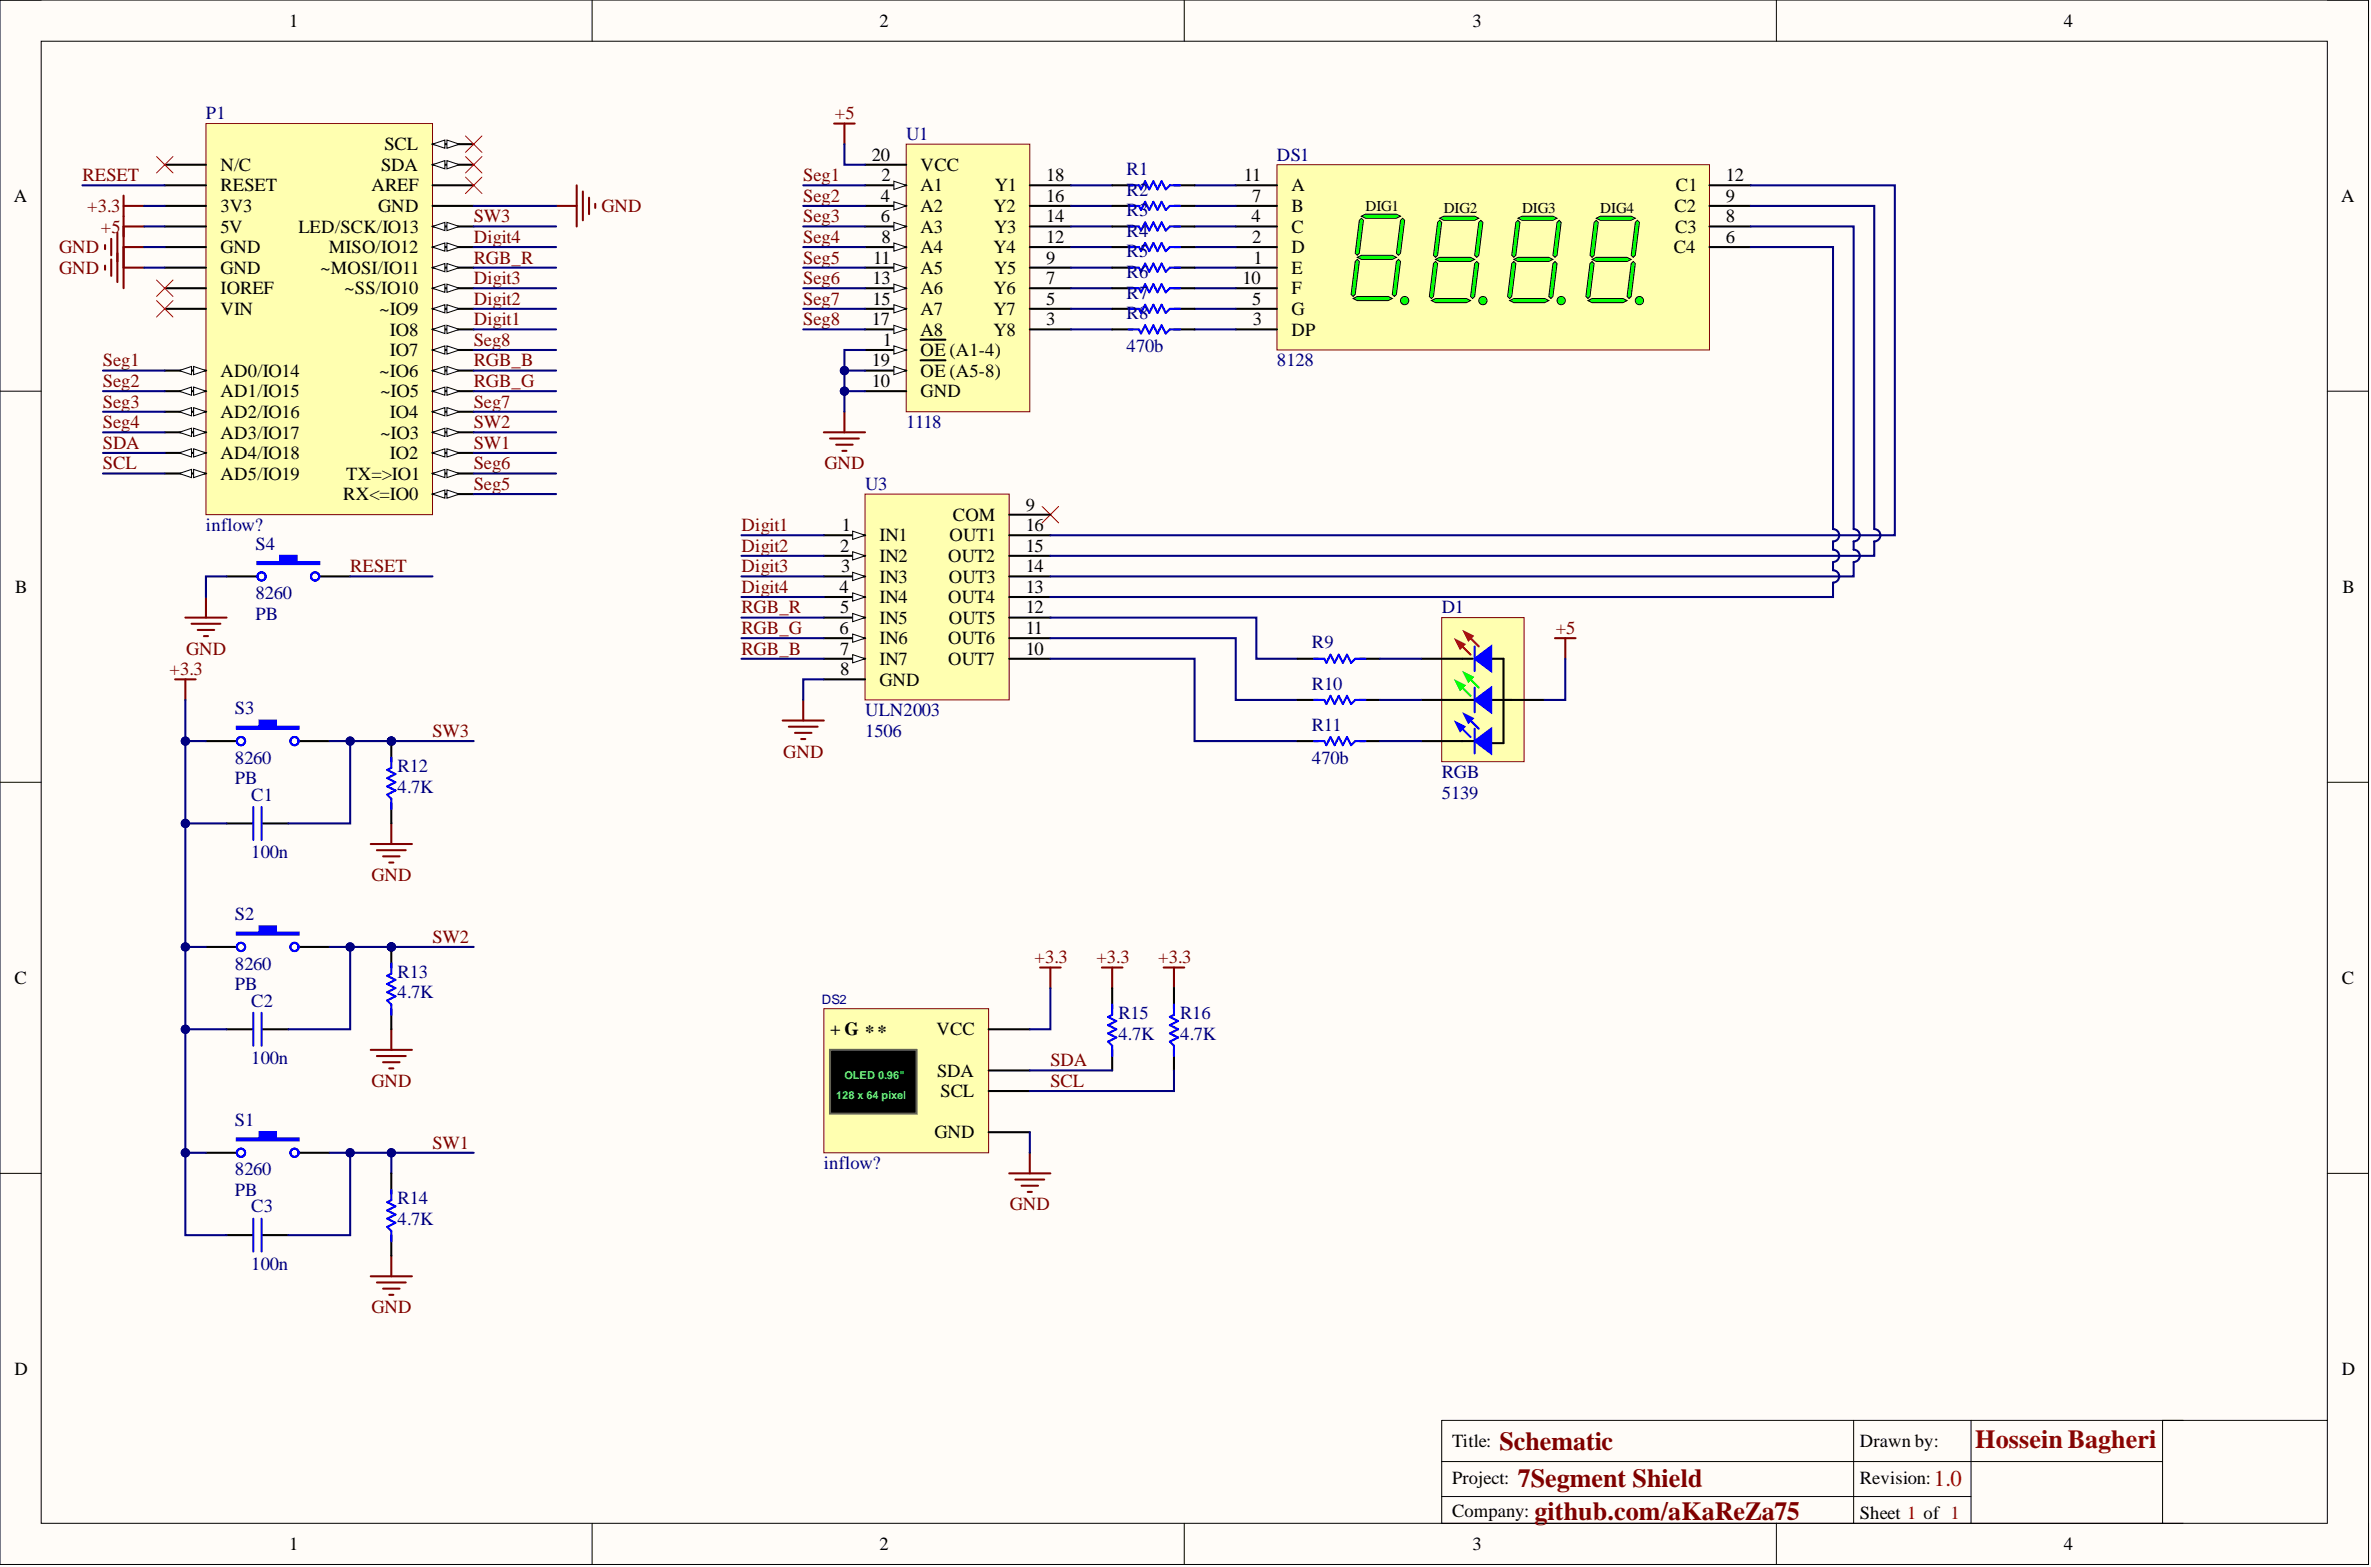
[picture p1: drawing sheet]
<svg xmlns="http://www.w3.org/2000/svg" width="292mm" height="193mm" viewBox="0 0 292 193" stroke-linecap="round" stroke-linejoin="round" font-family="sans-serif">
<defs><g id="words">
<g font-size="3.2" fill="#800000">
<text x="184.7" y="178.5">Schematic</text>
<text x="187" y="183.1">7Segment Shield</text>
<text x="189" y="187.2">github.com/aKaReZa75</text>
</g>
<text font-size="3.2" fill="#980000" x="243.3" y="178.3">Hossein Bagheri</text>
<text font-size="2.8" fill="#980000" x="238.3" y="182.9">1.0</text>
<g font-size="2.3">
<text x="35.6" y="3.3">1</text>
<text x="108.3" y="3.3">2</text>
<text x="181.4" y="3.3">3</text>
<text x="254.2" y="3.3">4</text>
<text x="27.1" y="23.6">RESET</text>
<text x="27.1" y="21">N/C</text>
<text x="45.8" y="23.6">AREF</text>
<text x="46.9" y="21">SDA</text>
<text x="47.4" y="18.5">SCL</text>
<text x="107.4" y="19.8">20</text>
<text x="108.6" y="22.3">2</text>
<text x="113.4" y="23.6">A1</text>
<text x="113.4" y="21">VCC</text>
<text x="122.6" y="23.6">Y1</text>
<text x="128.9" y="22.3">18</text>
<text x="153.3" y="22.3">11</text>
<text x="159.1" y="23.6">A</text>
<text x="206.5" y="23.6">C1</text>
<text x="212.6" y="22.3">12</text>
<text x="1.7" y="24.8">A</text>
<text x="27.1" y="28.7">5V</text>
<text x="27.1" y="26.1">3V3</text>
<text x="36.8" y="28.7">LED/SCK/IO13</text>
<text x="46.6" y="26.1">GND</text>
<text x="108.5" y="24.8">4</text>
<text x="108.5" y="27.4">6</text>
<text x="108.6" y="29.9">8</text>
<text x="113.4" y="26.1">A2</text>
<text x="113.4" y="28.7">A3</text>
<text x="122.4" y="26.1">Y2</text>
<text x="122.5" y="28.7">Y3</text>
<text x="128.9" y="29.9">12</text>
<text x="128.9" y="27.4">14</text>
<text x="128.9" y="24.8">16</text>
<text x="154.2" y="27.4">4</text>
<text x="154.3" y="24.8">7</text>
<text x="154.3" y="29.9">2</text>
<text x="159.1" y="26.1">B</text>
<text x="159.1" y="28.7">C</text>
<text x="206.3" y="26.1">C2</text>
<text x="206.4" y="28.7">C3</text>
<text x="212.6" y="29.9">6</text>
<text x="212.6" y="27.4">8</text>
<text x="212.6" y="24.8">9</text>
<text x="288.4" y="24.8">A</text>
<text x="27.1" y="31.2">GND</text>
<text x="27.1" y="33.7">GND</text>
<text x="39.5" y="33.7">~MOSI/IO11</text>
<text x="40.5" y="31.2">MISO/IO12</text>
<text x="107.5" y="35">13</text>
<text x="107.6" y="32.5">11</text>
<text x="113.4" y="31.2">A4</text>
<text x="113.4" y="33.7">A5</text>
<text x="122.4" y="31.2">Y4</text>
<text x="122.5" y="33.7">Y5</text>
<text x="128.9" y="35">7</text>
<text x="128.9" y="32.5">9</text>
<text x="153.1" y="35">10</text>
<text x="154.4" y="32.5">1</text>
<text x="159.1" y="31.2">D</text>
<text x="159.1" y="33.7">E</text>
<text x="206.2" y="31.2">C4</text>
<text x="27.1" y="38.8">VIN</text>
<text x="27.1" y="36.3">IOREF</text>
<text x="42.5" y="36.3">~SS/IO10</text>
<text x="46.8" y="38.8">~IO9</text>
<text x="48" y="41.3">IO8</text>
<text x="107.4" y="40.1">17</text>
<text x="107.5" y="37.5">15</text>
<text x="113.4" y="36.3">A6</text>
<text x="113.4" y="38.8">A7</text>
<text x="113.4" y="41.3">A8</text>
<text x="122.4" y="41.3">Y8</text>
<text x="122.4" y="38.8">Y7</text>
<text x="122.4" y="36.3">Y6</text>
<text x="128.9" y="40.1">3</text>
<text x="128.9" y="37.5">5</text>
<text x="154.3" y="37.5">5</text>
<text x="154.4" y="40.1">3</text>
<text x="159.1" y="36.3">F</text>
<text x="159.1" y="38.8">G</text>
<text x="159.1" y="41.3">DP</text>
<text x="27.1" y="46.4">AD0/IO14</text>
<text x="46.8" y="46.4">~IO6</text>
<text x="48" y="43.9">IO7</text>
<text x="107.4" y="45.1">19</text>
<text x="107.4" y="47.7">10</text>
<text x="108.8" y="42.6">1</text>
<text x="113.4" y="43.9">OE (A1-4)</text>
<text x="113.4" y="46.4">OE (A5-8)</text>
<text x="27.1" y="48.9">AD1/IO15</text>
<text x="27.1" y="51.5">AD2/IO16</text>
<text x="46.9" y="48.9">~IO5</text>
<text x="48" y="51.5">IO4</text>
<text x="113.4" y="48.9">GND</text>
<text x="27.1" y="54">AD3/IO17</text>
<text x="27.1" y="56.5">AD4/IO18</text>
<text x="27.1" y="59.1">AD5/IO19</text>
<text x="42.6" y="59.1">TX=&gt;IO1</text>
<text x="46.9" y="54">~IO3</text>
<text x="48" y="56.5">IO2</text>
<text x="42.3" y="61.6">RX&lt;=IO0</text>
<text x="103.7" y="65.4">1</text>
<text x="117.4" y="64.1">COM</text>
<text x="126.4" y="65.4">16</text>
<text x="126.4" y="62.9">9</text>
<text x="103.5" y="67.9">2</text>
<text x="103.6" y="70.5">3</text>
<text x="108.3" y="66.7">IN1</text>
<text x="108.3" y="69.2">IN2</text>
<text x="108.3" y="71.7">IN3</text>
<text x="116.8" y="69.2">OUT2</text>
<text x="116.9" y="71.7">OUT3</text>
<text x="117" y="66.7">OUT1</text>
<text x="126.4" y="70.5">14</text>
<text x="126.4" y="67.9">15</text>
<text x="1.9" y="73">B</text>
<text x="103.4" y="73">4</text>
<text x="103.5" y="75.5">5</text>
<text x="108.3" y="74.3">IN4</text>
<text x="108.3" y="76.8">IN5</text>
<text x="116.8" y="74.3">OUT4</text>
<text x="116.9" y="76.8">OUT5</text>
<text x="126.4" y="73">13</text>
<text x="126.4" y="75.5">12</text>
<text x="288.6" y="73">B</text>
<text x="103.4" y="78.1">6</text>
<text x="103.5" y="80.6">7</text>
<text x="103.5" y="83.2">8</text>
<text x="108.3" y="79.3">IN6</text>
<text x="108.3" y="81.9">IN7</text>
<text x="116.8" y="79.3">OUT6</text>
<text x="116.8" y="81.9">OUT7</text>
<text x="126.4" y="78.1">11</text>
<text x="126.4" y="80.6">10</text>
<text x="108.3" y="84.4">GND</text>
<text x="1.8" y="121.2">C</text>
<text x="288.5" y="121.2">C</text>
<text x="102.3" y="127.5">+ G **</text>
<text x="115.4" y="127.5">VCC</text>
<text x="115.4" y="132.6">SDA</text>
<text x="115.9" y="135.1">SCL</text>
<text x="115.1" y="140.2">GND</text>
<text x="1.8" y="169.3">D</text>
<text x="288.5" y="169.3">D</text>
<text x="178.9" y="178.2">Title:</text>
<text x="229.1" y="178.2">Drawn by:</text>
<text x="178.9" y="182.8">Project:</text>
<text x="229.1" y="182.8">Revision:</text>
<text x="35.6" y="190.9">1</text>
<text x="108.3" y="190.9">2</text>
<text x="178.9" y="186.8">Company:</text>
<text x="181.4" y="190.9">3</text>
<text x="229.1" y="187.1">Sheet 1 of 1</text>
<text x="254.2" y="190.9">4</text>
</g>
<g font-size="2.3" fill="#000080">
<text x="25.4" y="14.7">P1</text>
<text x="111.6" y="17.2">U1</text>
<text x="138.8" y="21.6">R1</text>
<text x="157.3" y="19.8">DS1</text>
<text x="138.8" y="24.1">R2</text>
<text x="138.8" y="26.6">R3</text>
<text x="138.8" y="29.2">R4</text>
<text x="138.8" y="31.7">R5</text>
<text x="138.8" y="34.2">R6</text>
<text x="138.8" y="36.8">R7</text>
<text x="138.8" y="39.3">R8</text>
<text x="138.8" y="43.4">470b</text>
<text x="157.3" y="45.1">8128</text>
<text x="111.6" y="52.7">1118</text>
<text x="25.4" y="65.4">inflow?</text>
<text x="106.6" y="60.3">U3</text>
<text x="31.5" y="67.7">S4</text>
<text x="31.5" y="73.8">8260</text>
<text x="31.5" y="76.3">PB</text>
<text x="177.6" y="75.5">D1</text>
<text x="161.6" y="79.9">R9</text>
<text x="28.9" y="88">S3</text>
<text x="106.6" y="88.2">ULN2003</text>
<text x="161.6" y="84.9">R10</text>
<text x="161.6" y="90">R11</text>
<text x="28.9" y="94.1">8260</text>
<text x="49" y="95.1">R12</text>
<text x="106.6" y="90.8">1506</text>
<text x="161.6" y="94.1">470b</text>
<text x="177.6" y="95.8">RGB</text>
<text x="28.9" y="96.6">PB</text>
<text x="31" y="98.6">C1</text>
<text x="49" y="97.6">4.7K</text>
<text x="177.6" y="98.4">5139</text>
<text x="31" y="105.7">100n</text>
<text x="28.9" y="113.3">S2</text>
<text x="28.9" y="119.4">8260</text>
<text x="28.9" y="121.9">PB</text>
<text x="31" y="124">C2</text>
<text x="49" y="122.9">4.7K</text>
<text x="49" y="120.4">R13</text>
<text x="137.8" y="125.5">R15</text>
<text x="145.4" y="125.5">R16</text>
<text x="31" y="131.1">100n</text>
<text x="137.8" y="128">4.7K</text>
<text x="145.4" y="128">4.7K</text>
<text x="28.9" y="138.7">S1</text>
<text x="101.5" y="144">inflow?</text>
<text x="28.9" y="144.7">8260</text>
<text x="28.9" y="147.3">PB</text>
<text x="31" y="149.3">C3</text>
<text x="49" y="148.3">R14</text>
<text x="49" y="150.8">4.7K</text>
<text x="31" y="156.4">100n</text>
</g>
<g font-size="2.3" fill="#800000">
<text x="102.8" y="14.7">+5</text>
<text x="10.1" y="22.3">RESET</text>
<text x="99" y="22.3">Seg1</text>
<text x="10.7" y="26.1">+3.3</text>
<text x="12.4" y="28.7">+5</text>
<text x="58.4" y="29.9">Digit4</text>
<text x="58.4" y="27.4">SW3</text>
<text x="74.1" y="26.1">GND</text>
<text x="99" y="24.8">Seg2</text>
<text x="99" y="27.4">Seg3</text>
<text x="99" y="29.9">Seg4</text>
<text x="7.3" y="33.7">GND</text>
<text x="7.3" y="31.2">GND</text>
<text x="58.4" y="32.5">RGB_R</text>
<text x="58.4" y="35">Digit3</text>
<text x="99" y="32.5">Seg5</text>
<text x="99" y="35">Seg6</text>
<text x="58.4" y="40.1">Digit1</text>
<text x="58.4" y="37.5">Digit2</text>
<text x="99" y="37.5">Seg7</text>
<text x="99" y="40.1">Seg8</text>
<text x="12.7" y="45.1">Seg1</text>
<text x="12.7" y="47.7">Seg2</text>
<text x="58.4" y="47.7">RGB_G</text>
<text x="58.4" y="45.1">RGB_B</text>
<text x="58.4" y="42.6">Seg8</text>
<text x="12.7" y="50.2">Seg3</text>
<text x="12.7" y="52.7">Seg4</text>
<text x="58.4" y="50.2">Seg7</text>
<text x="58.4" y="52.7">SW2</text>
<text x="12.7" y="57.8">SCL</text>
<text x="12.7" y="55.3">SDA</text>
<text x="58.4" y="57.8">Seg6</text>
<text x="58.4" y="55.3">SW1</text>
<text x="101.6" y="57.8">GND</text>
<text x="58.4" y="60.3">Seg5</text>
<text x="91.3" y="65.4">Digit1</text>
<text x="43.1" y="70.5">RESET</text>
<text x="91.3" y="67.9">Digit2</text>
<text x="91.3" y="70.5">Digit3</text>
<text x="91.3" y="73">Digit4</text>
<text x="91.3" y="75.5">RGB_R</text>
<text x="20.9" y="83.2">+3.3</text>
<text x="22.9" y="80.6">GND</text>
<text x="91.3" y="80.6">RGB_B</text>
<text x="91.3" y="78.1">RGB_G</text>
<text x="191.7" y="78.1">+5</text>
<text x="53.3" y="90.8">SW3</text>
<text x="96.5" y="93.3">GND</text>
<text x="45.8" y="108.5">GND</text>
<text x="53.3" y="116.1">SW2</text>
<text x="127.5" y="118.6">+3.3</text>
<text x="135.1" y="118.6">+3.3</text>
<text x="142.7" y="118.6">+3.3</text>
<text x="129.4" y="131.3">SDA</text>
<text x="45.8" y="133.8">GND</text>
<text x="129.4" y="133.8">SCL</text>
<text x="53.3" y="141.5">SW1</text>
<text x="124.4" y="149.1">GND</text>
<text x="45.8" y="161.7">GND</text>
</g>
<g font-size="1.9">
<text x="168.2" y="25.9">DIG1</text>
<text x="177.9" y="26.2">DIG2</text>
<text x="187.5" y="26.2">DIG3</text>
<text x="197.2" y="26.2">DIG4</text>
</g>
<text font-size="1.6" fill="#000080" x="101.2" y="123.6">DS2</text>
<g font-size="1.4" fill="#0ff">
<text x="103" y="135.4">128 x 64 pixel</text>
<text x="104" y="132.8">OLED 0.96&quot;</text>
</g>
</g></defs>
<path d="M0 0h291.8v192.7h-291.8z" fill-rule="evenodd" fill="#fffcf8"/>
<path d="M0 0h291.8v192.7h-291.8z" fill="none" stroke="#000" stroke-width=".12"/>
<path d="M5.1 5.1h281.6v182.5h-281.6z" fill-rule="evenodd" fill="#fffcf8"/>
<g fill="none" stroke="#000" stroke-width=".12">
<path d="M0 0h5.1M5.1 5.1h281.6v182.5h-281.6zM72.9 0v5.1M145.9 0v5.1M218.8 0v5.1M286.7 0h5.1v5.1M0 48.2h5.1M286.7 48.2h5.1M0 96.3h5.1M286.7 96.3h5.1M0 144.5h5.1M286.7 144.5h5.1"/>
<path d="M177.6 180h88.8M228.4 174.9v12.7M242.8 174.9v12.7M266.4 174.9v12.7M286.7 174.9h-109.1v12.7h91.4M72.9 187.6v5.1M145.9 187.6v5.1M177.6 184.3h65.2M218.8 187.6v5.1M291.8 187.6v5.1"/>
</g>
<path d="M25.4 15.2h27.9v48.2h-27.9z" fill-rule="evenodd" fill="#ffffb0"/>
<path d="M25.4 15.2h27.9v48.2h-27.9z" fill="none" stroke="#800000" stroke-width=".12"/>
<path d="M20.3 38h5.1M20.3 30.4h5.1M20.3 33h5.1M20.3 27.9h5.1M20.3 25.4h5.1M20.3 22.8h5.1M20.3 35.5h5.1M20.3 20.3h5.1M20.3 45.6h5.1" fill="none" stroke="#000" stroke-width=".25"/>
<path d="M23.9 45.1l1.5 .5-1.5 .5z" fill="#f8fcff"/>
<path d="M23.9 45.1l1.5 .5-1.5 .5z" fill="none" stroke="#000" stroke-width=".12"/>
<path d="M22.1 45.6l1.5-.5v1z" fill="#f8fcff"/>
<path d="M22.1 45.6l1.5-.5v1z" fill="none" stroke="#000" stroke-width=".12"/>
<path d="M20.3 48.2h5.1" fill="none" stroke="#000" stroke-width=".25"/>
<path d="M23.9 47.7l1.5 .5-1.5 .5z" fill="#f8fcff"/>
<path d="M23.9 47.7l1.5 .5-1.5 .5z" fill="none" stroke="#000" stroke-width=".12"/>
<path d="M22.1 48.2l1.5-.5v1z" fill="#f8fcff"/>
<path d="M22.1 48.2l1.5-.5v1z" fill="none" stroke="#000" stroke-width=".12"/>
<path d="M20.3 50.7h5.1" fill="none" stroke="#000" stroke-width=".25"/>
<path d="M23.9 50.2l1.5 .5-1.5 .5z" fill="#f8fcff"/>
<path d="M23.9 50.2l1.5 .5-1.5 .5z" fill="none" stroke="#000" stroke-width=".12"/>
<path d="M22.1 50.7l1.5-.5v1z" fill="#f8fcff"/>
<path d="M22.1 50.7l1.5-.5v1z" fill="none" stroke="#000" stroke-width=".12"/>
<path d="M20.3 53.2h5.1" fill="none" stroke="#000" stroke-width=".25"/>
<path d="M23.9 52.7l1.5 .5-1.5 .5z" fill="#f8fcff"/>
<path d="M23.9 52.7l1.5 .5-1.5 .5z" fill="none" stroke="#000" stroke-width=".12"/>
<path d="M22.1 53.2l1.5-.5v1z" fill="#f8fcff"/>
<path d="M22.1 53.2l1.5-.5v1z" fill="none" stroke="#000" stroke-width=".12"/>
<path d="M20.3 55.8h5.1" fill="none" stroke="#000" stroke-width=".25"/>
<path d="M23.9 55.3l1.5 .5-1.5 .5z" fill="#f8fcff"/>
<path d="M23.9 55.3l1.5 .5-1.5 .5z" fill="none" stroke="#000" stroke-width=".12"/>
<path d="M22.1 55.8l1.5-.5v1z" fill="#f8fcff"/>
<path d="M22.1 55.8l1.5-.5v1z" fill="none" stroke="#000" stroke-width=".12"/>
<path d="M20.3 58.3h5.1" fill="none" stroke="#000" stroke-width=".25"/>
<path d="M23.9 57.8l1.5 .5-1.5 .5z" fill="#f8fcff"/>
<path d="M23.9 57.8l1.5 .5-1.5 .5z" fill="none" stroke="#000" stroke-width=".12"/>
<path d="M22.1 58.3l1.5-.5v1z" fill="#f8fcff"/>
<path d="M22.1 58.3l1.5-.5v1z" fill="none" stroke="#000" stroke-width=".12"/>
<path d="M53.3 60.8h5.1" fill="none" stroke="#000" stroke-width=".25"/>
<path d="M53.3 60.8l1.5-.5v1.1z" fill="#f8fcff"/>
<path d="M53.3 60.8l1.5-.5v1.1z" fill="none" stroke="#000" stroke-width=".12"/>
<path d="M55.1 60.3l1.5 .5-1.5 .6z" fill="#f8fcff"/>
<path d="M55.1 60.3l1.5 .5-1.5 .6z" fill="none" stroke="#000" stroke-width=".12"/>
<path d="M53.3 55.8h5.1" fill="none" stroke="#000" stroke-width=".25"/>
<path d="M53.3 55.8l1.5-.5v1z" fill="#f8fcff"/>
<path d="M53.3 55.8l1.5-.5v1z" fill="none" stroke="#000" stroke-width=".12"/>
<path d="M55.1 55.3l1.5 .5-1.5 .5z" fill="#f8fcff"/>
<path d="M55.1 55.3l1.5 .5-1.5 .5z" fill="none" stroke="#000" stroke-width=".12"/>
<path d="M53.3 53.2h5.1" fill="none" stroke="#000" stroke-width=".25"/>
<path d="M53.3 53.2l1.5-.5v1z" fill="#f8fcff"/>
<path d="M53.3 53.2l1.5-.5v1z" fill="none" stroke="#000" stroke-width=".12"/>
<path d="M55.1 52.7l1.5 .5-1.5 .5z" fill="#f8fcff"/>
<path d="M55.1 52.7l1.5 .5-1.5 .5z" fill="none" stroke="#000" stroke-width=".12"/>
<path d="M53.3 50.7h5.1" fill="none" stroke="#000" stroke-width=".25"/>
<path d="M53.3 50.7l1.5-.5v1z" fill="#f8fcff"/>
<path d="M53.3 50.7l1.5-.5v1z" fill="none" stroke="#000" stroke-width=".12"/>
<path d="M55.1 50.2l1.5 .5-1.5 .5z" fill="#f8fcff"/>
<path d="M55.1 50.2l1.5 .5-1.5 .5z" fill="none" stroke="#000" stroke-width=".12"/>
<path d="M53.3 48.2h5.1" fill="none" stroke="#000" stroke-width=".25"/>
<path d="M53.3 48.2l1.5-.5v1z" fill="#f8fcff"/>
<path d="M53.3 48.2l1.5-.5v1z" fill="none" stroke="#000" stroke-width=".12"/>
<path d="M55.1 47.7l1.5 .5-1.5 .5z" fill="#f8fcff"/>
<path d="M55.1 47.7l1.5 .5-1.5 .5z" fill="none" stroke="#000" stroke-width=".12"/>
<path d="M53.3 45.6h5.1" fill="none" stroke="#000" stroke-width=".25"/>
<path d="M53.3 45.6l1.5-.5v1z" fill="#f8fcff"/>
<path d="M53.3 45.6l1.5-.5v1z" fill="none" stroke="#000" stroke-width=".12"/>
<path d="M55.1 45.1l1.5 .5-1.5 .5z" fill="#f8fcff"/>
<path d="M55.1 45.1l1.5 .5-1.5 .5z" fill="none" stroke="#000" stroke-width=".12"/>
<path d="M53.3 43.1h5.1" fill="none" stroke="#000" stroke-width=".25"/>
<path d="M53.3 43.1l1.5-.5v1z" fill="#f8fcff"/>
<path d="M53.3 43.1l1.5-.5v1z" fill="none" stroke="#000" stroke-width=".12"/>
<path d="M55.1 42.6l1.5 .5-1.5 .5z" fill="#f8fcff"/>
<path d="M55.1 42.6l1.5 .5-1.5 .5z" fill="none" stroke="#000" stroke-width=".12"/>
<path d="M53.3 58.3h5.1" fill="none" stroke="#000" stroke-width=".25"/>
<path d="M53.3 58.3l1.5-.5v1z" fill="#f8fcff"/>
<path d="M53.3 58.3l1.5-.5v1z" fill="none" stroke="#000" stroke-width=".12"/>
<path d="M55.1 57.8l1.5 .5-1.5 .5z" fill="#f8fcff"/>
<path d="M55.1 57.8l1.5 .5-1.5 .5z" fill="none" stroke="#000" stroke-width=".12"/>
<path d="M53.3 40.6h5.1" fill="none" stroke="#000" stroke-width=".25"/>
<path d="M53.3 40.6l1.5-.5v1z" fill="#f8fcff"/>
<path d="M53.3 40.6l1.5-.5v1z" fill="none" stroke="#000" stroke-width=".12"/>
<path d="M55.1 40.1l1.5 .5-1.5 .5z" fill="#f8fcff"/>
<path d="M55.1 40.1l1.5 .5-1.5 .5z" fill="none" stroke="#000" stroke-width=".12"/>
<path d="M53.3 38h5.1" fill="none" stroke="#000" stroke-width=".25"/>
<path d="M53.3 38l1.5-.5v1z" fill="#f8fcff"/>
<path d="M53.3 38l1.5-.5v1z" fill="none" stroke="#000" stroke-width=".12"/>
<path d="M55.1 37.5l1.5 .5-1.5 .5z" fill="#f8fcff"/>
<path d="M55.1 37.5l1.5 .5-1.5 .5z" fill="none" stroke="#000" stroke-width=".12"/>
<path d="M53.3 35.5h5.1" fill="none" stroke="#000" stroke-width=".25"/>
<path d="M53.3 35.5l1.5-.5v1z" fill="#f8fcff"/>
<path d="M53.3 35.5l1.5-.5v1z" fill="none" stroke="#000" stroke-width=".12"/>
<path d="M55.1 35l1.5 .5-1.5 .5z" fill="#f8fcff"/>
<path d="M55.1 35l1.5 .5-1.5 .5z" fill="none" stroke="#000" stroke-width=".12"/>
<path d="M53.3 33h5.1" fill="none" stroke="#000" stroke-width=".25"/>
<path d="M53.3 33l1.5-.5v1z" fill="#f8fcff"/>
<path d="M53.3 33l1.5-.5v1z" fill="none" stroke="#000" stroke-width=".12"/>
<path d="M55.1 32.5l1.5 .5-1.5 .5z" fill="#f8fcff"/>
<path d="M55.1 32.5l1.5 .5-1.5 .5z" fill="none" stroke="#000" stroke-width=".12"/>
<path d="M53.3 30.4h5.1" fill="none" stroke="#000" stroke-width=".25"/>
<path d="M53.3 30.4l1.5-.5v1z" fill="#f8fcff"/>
<path d="M53.3 30.4l1.5-.5v1z" fill="none" stroke="#000" stroke-width=".12"/>
<path d="M55.1 29.9l1.5 .5-1.5 .5z" fill="#f8fcff"/>
<path d="M55.1 29.9l1.5 .5-1.5 .5z" fill="none" stroke="#000" stroke-width=".12"/>
<path d="M53.3 27.9h5.1" fill="none" stroke="#000" stroke-width=".25"/>
<path d="M53.3 27.9l1.5-.5v1z" fill="#f8fcff"/>
<path d="M53.3 27.9l1.5-.5v1z" fill="none" stroke="#000" stroke-width=".12"/>
<path d="M55.1 27.4l1.5 .5-1.5 .5z" fill="#f8fcff"/>
<path d="M55.1 27.4l1.5 .5-1.5 .5z" fill="none" stroke="#000" stroke-width=".12"/>
<path d="M53.3 25.4h5.1M53.3 22.8h5.1M53.3 20.3h5.1" fill="none" stroke="#000" stroke-width=".25"/>
<path d="M53.3 20.3l1.5-.5v1z" fill="#f8fcff"/>
<path d="M53.3 20.3l1.5-.5v1z" fill="none" stroke="#000" stroke-width=".12"/>
<path d="M55.1 19.8l1.5 .5-1.5 .5z" fill="#f8fcff"/>
<path d="M55.1 19.8l1.5 .5-1.5 .5z" fill="none" stroke="#000" stroke-width=".12"/>
<path d="M53.3 17.8h5.1" fill="none" stroke="#000" stroke-width=".25"/>
<path d="M53.3 17.8l1.5-.6v1.1z" fill="#f8fcff"/>
<path d="M53.3 17.8l1.5-.6v1.1z" fill="none" stroke="#000" stroke-width=".12"/>
<path d="M55.1 17.2l1.5 .6-1.5 .5z" fill="#f8fcff"/>
<path d="M55.1 17.2l1.5 .6-1.5 .5z" fill="none" stroke="#000" stroke-width=".12"/>
<path d="M12.9 30.2v.5M12.9 32.7v.5M13.7 29.4v2M13.7 31.9v2.1M14.5 28.7v6M15.2 24.1v11.4M15.2 33h2.6M15.2 30.4h2.6M15.2 27.9h2.6M15.2 25.4h2.6" fill="none" stroke="#800000" stroke-width=".25"/>
<path d="M19.3 19.3l2 2M21.3 19.3l-2 2M19.3 34.5l2 2M19.3 37l2 2M21.3 34.5l-2 2M21.3 37l-2 2" fill="none" stroke="#f00" stroke-width=".12"/>
<path d="M157.3 20.3h53.3v22.8h-53.3z" fill-rule="evenodd" fill="#ffffb0"/>
<path d="M157.3 20.3h53.3v22.8h-53.3z" fill="none" stroke="#800000" stroke-width=".12"/>
<circle cx="173" cy="37" r=".51" fill="#0f0"/>
<circle cx="173" cy="37" r=".51" fill="none" stroke="#000" stroke-width=".12"/>
<circle cx="182.7" cy="37" r=".51" fill="#0f0"/>
<circle cx="182.7" cy="37" r=".51" fill="none" stroke="#000" stroke-width=".12"/>
<path d="M176.3 37l.6-.2h3.8l.5 .2-.5 .3h-3.8z" fill-rule="evenodd" fill="#0f0"/>
<path d="M176.3 37l.6-.2h3.8l.5 .2-.5 .3h-3.8z" fill="none" stroke="#000" stroke-width=".12"/>
<path d="M176.9 31.9l.5-.2h3.8l.5 .2-.5 .3h-3.8z" fill-rule="evenodd" fill="#0f0"/>
<path d="M176.9 31.9l.5-.2h3.8l.5 .2-.5 .3h-3.8z" fill="none" stroke="#000" stroke-width=".12"/>
<path d="M177.4 26.9l.5-.3h3.8l.5 .3-.5 .2h-3.8z" fill-rule="evenodd" fill="#0f0"/>
<path d="M177.4 26.9l.5-.3h3.8l.5 .3-.5 .2h-3.8z" fill="none" stroke="#000" stroke-width=".12"/>
<path d="M182.2 27.4l.2-.3 .3 .3-.5 4-.3 .3-.2-.3z" fill-rule="evenodd" fill="#0f0"/>
<path d="M182.2 27.4l.2-.3 .3 .3-.5 4-.3 .3-.2-.3z" fill="none" stroke="#000" stroke-width=".12"/>
<path d="M177.1 27.4l.3-.3 .2 .3-.5 4-.2 .3-.3-.3z" fill-rule="evenodd" fill="#0f0"/>
<path d="M177.1 27.4l.3-.3 .2 .3-.5 4-.2 .3-.3-.3z" fill="none" stroke="#000" stroke-width=".12"/>
<path d="M176.6 32.5l.3-.3 .2 .3-.5 4-.3 .3-.2-.3z" fill-rule="evenodd" fill="#0f0"/>
<path d="M176.6 32.5l.3-.3 .2 .3-.5 4-.3 .3-.2-.3z" fill="none" stroke="#000" stroke-width=".12"/>
<path d="M181.7 32.5l.2-.3 .3 .3-.5 4-.3 .3-.2-.3z" fill-rule="evenodd" fill="#0f0"/>
<path d="M181.7 32.5l.2-.3 .3 .3-.5 4-.3 .3-.2-.3z" fill="none" stroke="#000" stroke-width=".12"/>
<path d="M210.6 30.4h5.1" fill="none" stroke="#000" stroke-width=".25"/>
<circle cx="192.3" cy="37" r=".51" fill="#0f0"/>
<circle cx="192.3" cy="37" r=".51" fill="none" stroke="#000" stroke-width=".12"/>
<path d="M186 37l.5-.2h3.8l.5 .2-.5 .3h-3.8z" fill-rule="evenodd" fill="#0f0"/>
<path d="M186 37l.5-.2h3.8l.5 .2-.5 .3h-3.8z" fill="none" stroke="#000" stroke-width=".12"/>
<path d="M186.5 31.9l.5-.2h3.8l.5 .2-.5 .3h-3.8z" fill-rule="evenodd" fill="#0f0"/>
<path d="M186.5 31.9l.5-.2h3.8l.5 .2-.5 .3h-3.8z" fill="none" stroke="#000" stroke-width=".12"/>
<path d="M187 26.9l.5-.3h3.8l.5 .3-.5 .2h-3.8z" fill-rule="evenodd" fill="#0f0"/>
<path d="M187 26.9l.5-.3h3.8l.5 .3-.5 .2h-3.8z" fill="none" stroke="#000" stroke-width=".12"/>
<path d="M191.8 27.4l.3-.3 .2 .3-.5 4-.2 .3-.3-.3z" fill-rule="evenodd" fill="#0f0"/>
<path d="M191.8 27.4l.3-.3 .2 .3-.5 4-.2 .3-.3-.3z" fill="none" stroke="#000" stroke-width=".12"/>
<path d="M186.7 27.4l.3-.3 .3 .3-.6 4-.2 .3-.3-.3z" fill-rule="evenodd" fill="#0f0"/>
<path d="M186.7 27.4l.3-.3 .3 .3-.6 4-.2 .3-.3-.3z" fill="none" stroke="#000" stroke-width=".12"/>
<path d="M186.2 32.5l.3-.3 .2 .3-.5 4-.2 .3-.3-.3z" fill-rule="evenodd" fill="#0f0"/>
<path d="M186.2 32.5l.3-.3 .2 .3-.5 4-.2 .3-.3-.3z" fill="none" stroke="#000" stroke-width=".12"/>
<path d="M191.3 32.5l.3-.3 .2 .3-.5 4-.2 .3-.3-.3z" fill-rule="evenodd" fill="#0f0"/>
<path d="M191.3 32.5l.3-.3 .2 .3-.5 4-.2 .3-.3-.3z" fill="none" stroke="#000" stroke-width=".12"/>
<circle cx="202" cy="37" r=".51" fill="#0f0"/>
<circle cx="202" cy="37" r=".51" fill="none" stroke="#000" stroke-width=".12"/>
<path d="M195.6 37l.5-.2h3.8l.6 .2-.6 .3h-3.8z" fill-rule="evenodd" fill="#0f0"/>
<path d="M195.6 37l.5-.2h3.8l.6 .2-.6 .3h-3.8z" fill="none" stroke="#000" stroke-width=".12"/>
<path d="M196.1 31.9l.5-.2h3.9l.5 .2-.5 .3h-3.9z" fill-rule="evenodd" fill="#0f0"/>
<path d="M196.1 31.9l.5-.2h3.9l.5 .2-.5 .3h-3.9z" fill="none" stroke="#000" stroke-width=".12"/>
<path d="M196.6 26.9l.6-.3h3.8l.5 .3-.5 .2h-3.8z" fill-rule="evenodd" fill="#0f0"/>
<path d="M196.6 26.9l.6-.3h3.8l.5 .3-.5 .2h-3.8z" fill="none" stroke="#000" stroke-width=".12"/>
<path d="M201.5 27.4l.2-.3 .3 .3-.5 4-.3 .3-.2-.3z" fill-rule="evenodd" fill="#0f0"/>
<path d="M201.5 27.4l.2-.3 .3 .3-.5 4-.3 .3-.2-.3z" fill="none" stroke="#000" stroke-width=".12"/>
<path d="M196.4 27.4l.2-.3 .3 .3-.5 4-.3 .3-.2-.3z" fill-rule="evenodd" fill="#0f0"/>
<path d="M196.4 27.4l.2-.3 .3 .3-.5 4-.3 .3-.2-.3z" fill="none" stroke="#000" stroke-width=".12"/>
<path d="M195.9 32.5l.2-.3 .3 .3-.5 4-.3 .3-.2-.3z" fill-rule="evenodd" fill="#0f0"/>
<path d="M195.9 32.5l.2-.3 .3 .3-.5 4-.3 .3-.2-.3z" fill="none" stroke="#000" stroke-width=".12"/>
<path d="M201 32.5l.2-.3 .3 .3-.5 4-.3 .3-.2-.3z" fill-rule="evenodd" fill="#0f0"/>
<path d="M201 32.5l.2-.3 .3 .3-.5 4-.3 .3-.2-.3z" fill="none" stroke="#000" stroke-width=".12"/>
<path d="M166.7 36.8l.5-.3h3.8l.5 .3-.5 .2h-3.8z" fill-rule="evenodd" fill="#0f0"/>
<path d="M166.7 36.8l.5-.3h3.8l.5 .3-.5 .2h-3.8z" fill="none" stroke="#000" stroke-width=".12"/>
<path d="M167.7 26.6l.5-.2h3.8l.5 .2-.5 .3h-3.8z" fill-rule="evenodd" fill="#0f0"/>
<path d="M167.7 26.6l.5-.2h3.8l.5 .2-.5 .3h-3.8z" fill="none" stroke="#000" stroke-width=".12"/>
<path d="M172.5 27.1l.3-.2 .2 .2-.5 4.1-.2 .2-.3-.2z" fill-rule="evenodd" fill="#0f0"/>
<path d="M172.5 27.1l.3-.2 .2 .2-.5 4.1-.2 .2-.3-.2z" fill="none" stroke="#000" stroke-width=".12"/>
<path d="M167.5 27.1l.2-.2 .3 .2-.5 4.1-.3 .2-.2-.2z" fill-rule="evenodd" fill="#0f0"/>
<path d="M167.5 27.1l.2-.2 .3 .2-.5 4.1-.3 .2-.2-.2z" fill="none" stroke="#000" stroke-width=".12"/>
<path d="M167 32.2l.2-.3 .3 .3-.5 4.1-.3 .2-.2-.2z" fill-rule="evenodd" fill="#0f0"/>
<path d="M167 32.2l.2-.3 .3 .3-.5 4.1-.3 .2-.2-.2z" fill="none" stroke="#000" stroke-width=".12"/>
<path d="M172 32.2l.3-.3 .2 .3-.5 4.1-.2 .2-.3-.2z" fill-rule="evenodd" fill="#0f0"/>
<path d="M172 32.2l.3-.3 .2 .3-.5 4.1-.2 .2-.3-.2z" fill="none" stroke="#000" stroke-width=".12"/>
<path d="M152.2 27.9h5.1M152.2 25.4h5.1M152.2 22.8h5.1M152.2 30.4h5.1M152.2 33h5.1M152.2 35.5h5.1M152.2 38h5.1M210.6 27.9h5.1M210.6 25.4h5.1M210.6 22.8h5.1M152.2 40.6h5.1" fill="none" stroke="#000" stroke-width=".25"/>
<path d="M167.2 31.7l.5-.3h3.8l.5 .3-.5 .2h-3.8z" fill-rule="evenodd" fill="#0f0"/>
<path d="M167.2 31.7l.5-.3h3.8l.5 .3-.5 .2h-3.8z" fill="none" stroke="#000" stroke-width=".12"/>
<path d="M111.6 17.8h15.3v32.9h-15.3z" fill-rule="evenodd" fill="#ffffb0"/>
<path d="M111.6 17.8h15.3v32.9h-15.3z" fill="none" stroke="#800000" stroke-width=".12"/>
<path d="M106.6 43.1h5" fill="none" stroke="#000" stroke-width=".25"/>
<path d="M110.1 42.6l1.5 .5-1.5 .5z" fill="#f8fcff"/>
<path d="M110.1 42.6l1.5 .5-1.5 .5z" fill="none" stroke="#000" stroke-width=".12"/>
<path d="M106.6 22.8h5M113.4 41.8h3.1" fill="none" stroke="#000" stroke-width=".25"/>
<path d="M110.1 22.3l1.5 .5-1.5 .5z" fill="#f8fcff"/>
<path d="M110.1 22.3l1.5 .5-1.5 .5z" fill="none" stroke="#000" stroke-width=".12"/>
<path d="M106.6 25.4h5" fill="none" stroke="#000" stroke-width=".25"/>
<path d="M110.1 24.8l1.5 .6-1.5 .5z" fill="#f8fcff"/>
<path d="M110.1 24.8l1.5 .6-1.5 .5z" fill="none" stroke="#000" stroke-width=".12"/>
<path d="M106.6 27.9h5" fill="none" stroke="#000" stroke-width=".25"/>
<path d="M110.1 27.4l1.5 .5-1.5 .5z" fill="#f8fcff"/>
<path d="M110.1 27.4l1.5 .5-1.5 .5z" fill="none" stroke="#000" stroke-width=".12"/>
<path d="M106.6 30.4h5" fill="none" stroke="#000" stroke-width=".25"/>
<path d="M110.1 29.9l1.5 .5-1.5 .5z" fill="#f8fcff"/>
<path d="M110.1 29.9l1.5 .5-1.5 .5z" fill="none" stroke="#000" stroke-width=".12"/>
<path d="M106.6 33h5M126.9 30.4h5M126.9 27.9h5M126.9 25.4h5M126.9 22.8h5M126.9 38h5M126.9 35.5h5M126.9 33h5M126.9 40.6h5" fill="none" stroke="#000" stroke-width=".25"/>
<path d="M110.1 32.5l1.5 .5-1.5 .5z" fill="#f8fcff"/>
<path d="M110.1 32.5l1.5 .5-1.5 .5z" fill="none" stroke="#000" stroke-width=".12"/>
<path d="M106.6 35.5h5" fill="none" stroke="#000" stroke-width=".25"/>
<path d="M110.1 35l1.5 .5-1.5 .5z" fill="#f8fcff"/>
<path d="M110.1 35l1.5 .5-1.5 .5z" fill="none" stroke="#000" stroke-width=".12"/>
<path d="M106.6 38h5" fill="none" stroke="#000" stroke-width=".25"/>
<path d="M110.1 37.5l1.5 .5-1.5 .5z" fill="#f8fcff"/>
<path d="M110.1 37.5l1.5 .5-1.5 .5z" fill="none" stroke="#000" stroke-width=".12"/>
<path d="M106.6 40.6h5" fill="none" stroke="#000" stroke-width=".25"/>
<path d="M110.1 40.1l1.5 .5-1.5 .5z" fill="#f8fcff"/>
<path d="M110.1 40.1l1.5 .5-1.5 .5z" fill="none" stroke="#000" stroke-width=".12"/>
<path d="M106.6 45.6h5" fill="none" stroke="#000" stroke-width=".25"/>
<path d="M110.1 45.1l1.5 .5-1.5 .5z" fill="#f8fcff"/>
<path d="M110.1 45.1l1.5 .5-1.5 .5z" fill="none" stroke="#000" stroke-width=".12"/>
<path d="M106.6 20.3h5M106.6 48.2h5M113.4 44.4h3.1M25.4 91.3h3.8M36.8 91.3h3.8" fill="none" stroke="#000" stroke-width=".25"/>
<g fill="none" stroke="#800000" stroke-width=".25">
<path d="M102.8 15.2h2.5M104 15.2v2.6M68.5 25.4h2.5M71 22.8v5.1M71.8 23.6v3.5M72.6 24.3v2.1M73.3 25.1v.5M101.5 53.2h5.1M102.3 54h3.5M103 54.8h2M103.8 55.5h.5M104 50.7v2.5"/>
<path d="M191.6 78.6h2.5M192.8 78.6v2.5M96.4 88.7h5.1M97.2 89.5h3.5M97.9 90.2h2.1M98.7 91h.5M99 86.2v2.5"/>
</g>
<path d="M57.3 21.8l2.1 2M59.4 21.8l-2.1 2M128.4 62.4l2 2M130.4 62.4l-2 2" fill="none" stroke="#f00" stroke-width=".12"/>
<path d="M29.2 89.5h2.8v-.8h2v.8h2.8v.2h-7.6z" fill-rule="evenodd" fill="#00f"/>
<g fill="none" stroke="#00f" stroke-width=".25">
<path d="M29.2 89.5h2.8v-.8h2v.8h2.8v.2h-7.6z"/>
<circle cx="29.7" cy="91.3" r=".51"/>
<circle cx="36.3" cy="91.3" r=".51"/>
</g>
<path d="M25.4 116.6h3.8M36.8 116.6h3.8" fill="none" stroke="#000" stroke-width=".25"/>
<path d="M29.2 114.8h2.8v-.7h2v.7h2.8v.3h-7.6z" fill-rule="evenodd" fill="#00f"/>
<g fill="none" stroke="#00f" stroke-width=".25">
<path d="M29.2 114.8h2.8v-.7h2v.7h2.8v.3h-7.6z"/>
<circle cx="29.7" cy="116.6" r=".51"/>
<circle cx="36.3" cy="116.6" r=".51"/>
</g>
<path d="M25.4 142h3.8M36.8 142h3.8" fill="none" stroke="#000" stroke-width=".25"/>
<path d="M29.2 140.2h2.8v-.8h2v.8h2.8v.2h-7.6z" fill-rule="evenodd" fill="#00f"/>
<g fill="none" stroke="#00f" stroke-width=".25">
<path d="M29.2 140.2h2.8v-.8h2v.8h2.8v.2h-7.6z"/>
<circle cx="29.7" cy="142" r=".51"/>
<circle cx="36.3" cy="142" r=".51"/>
</g>
<g fill="none" stroke="#800000" stroke-width=".25">
<path d="M21.6 83.7h2.5M22.8 83.7v2.5M45.7 103.9h5M46.4 104.7h3.6M47.2 105.5h2M48 106.2h.5M48.2 101.4v2.5M128.1 119.1h2.6M129.4 119.1v2.6M45.7 129.3h5M46.4 130h3.6M47.2 130.8h2"/>
<path d="M48 131.6h.5M48.2 126.8v2.5M45.7 157.2h5M46.4 157.9h3.6M47.2 158.7h2M48 159.5h.5M48.2 154.6v2.6M124.3 144.5h5.1M125.1 145.3h3.5M125.9 146h2M126.6 146.8h.5M126.9 142v2.5"/>
</g>
<path d="M27.9 71h3.8M39.3 71h3.8" fill="none" stroke="#000" stroke-width=".25"/>
<path d="M31.7 69.2h2.8v-.8h2v.8h2.8v.3h-7.6z" fill-rule="evenodd" fill="#00f"/>
<g fill="none" stroke="#00f" stroke-width=".25">
<path d="M31.7 69.2h2.8v-.8h2v.8h2.8v.3h-7.6z"/>
<circle cx="32.2" cy="71" r=".51"/>
<circle cx="38.8" cy="71" r=".51"/>
</g>
<path d="M22.8 76.1h5.1M23.6 76.8h3.5M24.4 77.6h2M25.1 78.3h.5M25.4 73.5v2.6" fill="none" stroke="#800000" stroke-width=".25"/>
<path d="M57.3 16.7l2.1 2.1M57.3 19.3l2.1 2M59.4 16.7l-2.1 2.1M59.4 19.3l-2.1 2" fill="none" stroke="#f00" stroke-width=".12"/>
<path d="M106.6 60.8h17.7v25.4h-17.7z" fill-rule="evenodd" fill="#ffffb0"/>
<path d="M106.6 60.8h17.7v25.4h-17.7z" fill="none" stroke="#800000" stroke-width=".12"/>
<path d="M101.5 65.9h5.1" fill="none" stroke="#000" stroke-width=".25"/>
<path d="M105 65.4l1.6 .5-1.6 .5z" fill="#f8fcff"/>
<path d="M105 65.4l1.6 .5-1.6 .5z" fill="none" stroke="#000" stroke-width=".12"/>
<path d="M101.5 68.4h5.1" fill="none" stroke="#000" stroke-width=".25"/>
<path d="M105 67.9l1.6 .5-1.6 .6z" fill="#f8fcff"/>
<path d="M105 67.9l1.6 .5-1.6 .6z" fill="none" stroke="#000" stroke-width=".12"/>
<path d="M101.5 71h5.1" fill="none" stroke="#000" stroke-width=".25"/>
<path d="M105 70.5l1.6 .5-1.6 .5z" fill="#f8fcff"/>
<path d="M105 70.5l1.6 .5-1.6 .5z" fill="none" stroke="#000" stroke-width=".12"/>
<path d="M101.5 73.5h5.1" fill="none" stroke="#000" stroke-width=".25"/>
<path d="M105 73l1.6 .5-1.6 .5z" fill="#f8fcff"/>
<path d="M105 73l1.6 .5-1.6 .5z" fill="none" stroke="#000" stroke-width=".12"/>
<path d="M101.5 76.1h5.1" fill="none" stroke="#000" stroke-width=".25"/>
<path d="M105 75.5l1.6 .6-1.6 .5z" fill="#f8fcff"/>
<path d="M105 75.5l1.6 .6-1.6 .5z" fill="none" stroke="#000" stroke-width=".12"/>
<path d="M101.5 78.6h5.1" fill="none" stroke="#000" stroke-width=".25"/>
<path d="M105 78.1l1.6 .5-1.6 .5z" fill="#f8fcff"/>
<path d="M105 78.1l1.6 .5-1.6 .5z" fill="none" stroke="#000" stroke-width=".12"/>
<path d="M101.5 81.1h5.1" fill="none" stroke="#000" stroke-width=".25"/>
<path d="M105 80.6l1.6 .5-1.6 .5z" fill="#f8fcff"/>
<path d="M105 80.6l1.6 .5-1.6 .5z" fill="none" stroke="#000" stroke-width=".12"/>
<path d="M124.3 65.9h5.1M124.3 71h5.1M124.3 73.5h5.1M124.3 76.1h5.1M124.3 78.6h5.1M124.3 68.4h5.1M124.3 63.4h5.1M101.5 83.7h5.1M124.3 81.1h5.1" fill="none" stroke="#000" stroke-width=".25"/>
<path d="M177.6 76.1h10.2v17.7h-10.2z" fill-rule="evenodd" fill="#ffffb0"/>
<path d="M177.6 76.1h10.2v17.7h-10.2z" fill="none" stroke="#800000" stroke-width=".12"/>
<path d="M175.1 81.1h5.1" fill="none" stroke="#000" stroke-width=".25"/>
<path d="M181.7 79.6v3" fill="none" stroke="#00f" stroke-width=".25"/>
<path d="M180.9 78.3l1.3 1.3" fill="none" stroke="#f00" stroke-width=".25"/>
<path d="M180.4 77.8l1 .5-.5 .5z" fill="#f00"/>
<path d="M179.6 79.1l1.6 1.5M180.4 77.8l1 .5-.5 .5z" fill="none" stroke="#f00" stroke-width=".25"/>
<path d="M179.4 78.8l1 .5-.5 .6z" fill="#f00"/>
<path d="M179.4 78.8l1 .5-.5 .6z" fill="none" stroke="#f00" stroke-width=".25"/>
<path d="M175.1 86.2h5.1M185.2 86.2h5.1" fill="none" stroke="#000" stroke-width=".25"/>
<path d="M181.7 84.7v3" fill="none" stroke="#00f" stroke-width=".25"/>
<path d="M180.9 83.4l1.3 1.3" fill="none" stroke="#0f0" stroke-width=".25"/>
<path d="M180.4 82.9l1 .5-.5 .5z" fill="#0f0"/>
<path d="M179.6 84.2l1.6 1.5M180.4 82.9l1 .5-.5 .5z" fill="none" stroke="#0f0" stroke-width=".25"/>
<path d="M179.4 83.9l1 .5-.5 .5z" fill="#0f0"/>
<path d="M179.4 83.9l1 .5-.5 .5z" fill="none" stroke="#0f0" stroke-width=".25"/>
<path d="M175.1 91.3h5.1" fill="none" stroke="#000" stroke-width=".25"/>
<path d="M180.9 88.5l1.3 1.2M181.7 89.7v3.1" fill="none" stroke="#00f" stroke-width=".25"/>
<path d="M180.4 88l1 .5-.5 .5z" fill="#00f"/>
<path d="M179.6 89.2l1.6 1.6M180.4 88l1 .5-.5 .5z" fill="none" stroke="#00f" stroke-width=".25"/>
<path d="M179.4 89l1 .5-.5 .5z" fill="#00f"/>
<path d="M179.4 89l1 .5-.5 .5z" fill="none" stroke="#00f" stroke-width=".25"/>
<path d="M180.2 81.1h1.2M180.2 86.2h1.5M180.2 91.3h1.5M183.7 81.1h1.5v10.4h-1.5M183.7 86.2h2.5" fill="none" stroke="#000" stroke-width=".25"/>
<path d="M181.7 91.3l2-1.6v3.1z" fill="#00f"/>
<path d="M181.7 91.3l2-1.6v3.1z" fill="none" stroke="#00f" stroke-width=".25"/>
<path d="M181.7 86.2l2-1.5v3z" fill="#00f"/>
<path d="M181.7 86.2l2-1.5v3z" fill="none" stroke="#00f" stroke-width=".25"/>
<path d="M181.7 81.1l2-1.5v3z" fill="#00f"/>
<path d="M31.2 99.4v4M32.2 99.4v4M181.7 81.1l2-1.5v3zM31.2 124.7v4.1M32.2 124.7v4.1M31.2 150.1v4M32.2 150.1v4" fill="none" stroke="#00f" stroke-width=".25"/>
<path d="M27.9 101.4h3.2M32.4 101.4h3.1M27.9 126.8h3.2M32.4 126.8h3.1M27.9 152.1h3.2M32.4 152.1h3.1" fill="none" stroke="#000" stroke-width=".25"/>
<path d="M135.7 119.1h2.6M137 119.1v2.6M143.4 119.1h2.5M144.6 119.1v2.6" fill="none" stroke="#800000" stroke-width=".25"/>
<path d="M101.5 124.2h20.3v17.8h-20.3z" fill-rule="evenodd" fill="#ffffb0"/>
<path d="M101.5 124.2h20.3v17.8h-20.3z" fill="none" stroke="#800000" stroke-width=".12"/>
<path d="M121.8 139.4h5.1M121.8 126.8h5.1M121.8 131.8h5.1M121.8 134.4h5.1M137 121.7v2.5M137 129.3v2.5M144.6 121.7v2.5M144.6 129.3v2.5" fill="none" stroke="#000" stroke-width=".25"/>
<path d="M102.3 129.3h10.6v7.8h-10.6z" fill-rule="evenodd" fill="#000"/>
<path d="M102.3 129.3h10.6v7.8h-10.6z" fill="none" stroke="#606060" stroke-width=".25"/>
<path d="M137 123.7v1.3l-.5 .2 1 .5-1 .5 1 .6-1 .5 1 .5-1 .5 .5 .5v1.2M144.6 123.7v1.3l-.5 .2 1 .5-1 .5 1 .6-1 .5 1 .5-1 .5 .5 .5v1.2" fill="none" stroke="#00f" stroke-width=".25"/>
<path d="M104 17.8v2.5h2.6M17.8 25.4h2.5M17.8 27.9h2.5M17.8 30.4h2.5M17.8 33h2.5M106.6 43.1h-2.6v7.6" fill="none" stroke="#000080" stroke-width=".25"/>
<circle cx="104" cy="45.6" r=".51" fill="#000080"/>
<circle cx="104" cy="45.6" r=".51" fill="none" stroke="#000080" stroke-width=".12"/>
<circle cx="104" cy="48.2" r=".51" fill="#000080"/>
<circle cx="104" cy="48.2" r=".51" fill="none" stroke="#000080" stroke-width=".12"/>
<path d="M104 45.6h2.6" fill="none" stroke="#000080" stroke-width=".25"/>
<circle cx="104" cy="45.6" r=".51" fill="#000080"/>
<circle cx="104" cy="45.6" r=".51" fill="none" stroke="#000080" stroke-width=".12"/>
<path d="M104 48.2h2.6" fill="none" stroke="#000080" stroke-width=".25"/>
<circle cx="104" cy="48.2" r=".51" fill="#000080"/>
<circle cx="104" cy="48.2" r=".51" fill="none" stroke="#000080" stroke-width=".12"/>
<g fill="none" stroke="#000080" stroke-width=".25">
<path d="M58.4 27.9h10.1M58.4 30.4h10.1M58.4 33h10.1M58.4 35.5h10.1M58.4 38h10.1M99 22.8h7.6M99 25.4h7.6M99 27.9h7.6M99 30.4h7.6M99 33h7.6M99 35.5h7.6M99 38h7.6"/>
<path d="M131.9 22.8h5.1M131.9 25.4h5.1M131.9 27.9h5.1M131.9 30.4h5.1M131.9 33h5.1M131.9 35.5h5.1M131.9 38h5.1M147.2 22.8h5M147.2 25.4h5M147.2 27.9h5M147.2 30.4h5M147.2 33h5"/>
<path d="M147.2 35.5h5M147.2 38h5M215.7 22.8h17.7v43.1h-104M215.7 25.4h15.2v39.8a.76 .76 0 0 1 .8 .7 .76 .76 0 0 1-.8 .8v1.7h-101.5M215.7 27.9h12.7v37.3a.76 .76 0 0 1 .7 .7 .76 .76 0 0 1-.7 .8v1a.76 .76 0 0 1 .7 .7 .76 .76 0 0 1-.7 .8v1.8h-99M215.7 30.4h10.1v34.8a.76 .76 0 0 1 .8 .7 .76 .76 0 0 1-.8 .8v1a.76 .76 0 0 1 .8 .7 .76 .76 0 0 1-.8 .8v1a.76 .76 0 0 1 .8 .8 .76 .76 0 0 1-.8 .7v1.8h-96.4M12.7 48.2h7.6M12.7 45.6h7.6M12.7 53.2h7.6M12.7 50.7h7.6M58.4 40.6h10.1M58.4 48.2h10.1"/>
<path d="M58.4 45.6h10.1M58.4 58.3h10.1M58.4 55.8h10.1M58.4 53.2h10.1M58.4 43.1h10.1M58.4 50.7h10.1M99 40.6h7.6M131.9 40.6h5.1M147.2 40.6h5M58.4 60.8h10.1M91.3 65.9h10.2M91.3 68.4h10.2"/>
<path d="M91.3 71h10.2M91.3 73.5h10.2M91.3 76.1h10.2M91.3 78.6h10.2M129.4 78.6h22.8v7.6h7.7M129.4 76.1h25.4v5h5.1M22.8 86.2v5.1h2.6M91.3 81.1h10.2M101.5 83.7h-2.5v2.5M129.4 81.1h17.8v10.2h12.7M192.8 81.1v5.1h-2.5"/>
</g>
<circle cx="22.8" cy="91.3" r=".51" fill="#000080"/>
<circle cx="22.8" cy="91.3" r=".51" fill="none" stroke="#000080" stroke-width=".12"/>
<path d="M22.8 91.3v50.7h2.6" fill="none" stroke="#000080" stroke-width=".25"/>
<circle cx="22.8" cy="91.3" r=".51" fill="#000080"/>
<circle cx="22.8" cy="91.3" r=".51" fill="none" stroke="#000080" stroke-width=".12"/>
<circle cx="22.8" cy="101.4" r=".51" fill="#000080"/>
<circle cx="22.8" cy="101.4" r=".51" fill="none" stroke="#000080" stroke-width=".12"/>
<circle cx="22.8" cy="116.6" r=".51" fill="#000080"/>
<circle cx="22.8" cy="116.6" r=".51" fill="none" stroke="#000080" stroke-width=".12"/>
<circle cx="22.8" cy="126.8" r=".51" fill="#000080"/>
<circle cx="22.8" cy="126.8" r=".51" fill="none" stroke="#000080" stroke-width=".12"/>
<circle cx="22.8" cy="142" r=".51" fill="#000080"/>
<circle cx="22.8" cy="142" r=".51" fill="none" stroke="#000080" stroke-width=".12"/>
<path d="M22.8 116.6h2.6" fill="none" stroke="#000080" stroke-width=".25"/>
<circle cx="22.8" cy="116.6" r=".51" fill="#000080"/>
<circle cx="22.8" cy="116.6" r=".51" fill="none" stroke="#000080" stroke-width=".12"/>
<path d="M40.6 91.3h7.6" fill="none" stroke="#000080" stroke-width=".25"/>
<circle cx="48.2" cy="91.3" r=".51" fill="#000080"/>
<circle cx="48.2" cy="91.3" r=".51" fill="none" stroke="#000080" stroke-width=".12"/>
<circle cx="43.1" cy="91.3" r=".51" fill="#000080"/>
<circle cx="43.1" cy="91.3" r=".51" fill="none" stroke="#000080" stroke-width=".12"/>
<path d="M40.6 116.6h7.6" fill="none" stroke="#000080" stroke-width=".25"/>
<circle cx="48.2" cy="116.6" r=".51" fill="#000080"/>
<circle cx="48.2" cy="116.6" r=".51" fill="none" stroke="#000080" stroke-width=".12"/>
<circle cx="43.1" cy="116.6" r=".51" fill="#000080"/>
<circle cx="43.1" cy="116.6" r=".51" fill="none" stroke="#000080" stroke-width=".12"/>
<path d="M48.2 91.3h10.2" fill="none" stroke="#000080" stroke-width=".25"/>
<circle cx="48.2" cy="91.3" r=".51" fill="#000080"/>
<circle cx="48.2" cy="91.3" r=".51" fill="none" stroke="#000080" stroke-width=".12"/>
<path d="M48.2 116.6h10.2" fill="none" stroke="#000080" stroke-width=".25"/>
<circle cx="48.2" cy="116.6" r=".51" fill="#000080"/>
<circle cx="48.2" cy="116.6" r=".51" fill="none" stroke="#000080" stroke-width=".12"/>
<path d="M48.2 142h10.2" fill="none" stroke="#000080" stroke-width=".25"/>
<circle cx="48.2" cy="142" r=".51" fill="#000080"/>
<circle cx="48.2" cy="142" r=".51" fill="none" stroke="#000080" stroke-width=".12"/>
<path d="M58.4 25.4h10.1M40.6 142h7.6v2.5" fill="none" stroke="#000080" stroke-width=".25"/>
<circle cx="48.2" cy="142" r=".51" fill="#000080"/>
<circle cx="48.2" cy="142" r=".51" fill="none" stroke="#000080" stroke-width=".12"/>
<circle cx="43.1" cy="142" r=".51" fill="#000080"/>
<circle cx="43.1" cy="142" r=".51" fill="none" stroke="#000080" stroke-width=".12"/>
<path d="M22.8 126.8h5.1" fill="none" stroke="#000080" stroke-width=".25"/>
<circle cx="22.8" cy="126.8" r=".51" fill="#000080"/>
<circle cx="22.8" cy="126.8" r=".51" fill="none" stroke="#000080" stroke-width=".12"/>
<path d="M22.8 142v10.1h5.1" fill="none" stroke="#000080" stroke-width=".25"/>
<circle cx="22.8" cy="142" r=".51" fill="#000080"/>
<circle cx="22.8" cy="142" r=".51" fill="none" stroke="#000080" stroke-width=".12"/>
<path d="M43.1 142v10.1h-7.6" fill="none" stroke="#000080" stroke-width=".25"/>
<circle cx="43.1" cy="142" r=".51" fill="#000080"/>
<circle cx="43.1" cy="142" r=".51" fill="none" stroke="#000080" stroke-width=".12"/>
<path d="M43.1 116.6v10.2h-7.6" fill="none" stroke="#000080" stroke-width=".25"/>
<circle cx="43.1" cy="116.6" r=".51" fill="#000080"/>
<circle cx="43.1" cy="116.6" r=".51" fill="none" stroke="#000080" stroke-width=".12"/>
<path d="M22.8 101.4h5.1" fill="none" stroke="#000080" stroke-width=".25"/>
<circle cx="22.8" cy="101.4" r=".51" fill="#000080"/>
<circle cx="22.8" cy="101.4" r=".51" fill="none" stroke="#000080" stroke-width=".12"/>
<path d="M43.1 91.3v10.1h-7.6" fill="none" stroke="#000080" stroke-width=".25"/>
<circle cx="43.1" cy="91.3" r=".51" fill="#000080"/>
<circle cx="43.1" cy="91.3" r=".51" fill="none" stroke="#000080" stroke-width=".12"/>
<path d="M10.1 22.8h10.2M12.7 55.8h7.6M12.7 58.3h7.6M27.9 71h-2.5v2.5M43.1 71h10.2M126.9 139.4v2.6M126.9 131.8h10.1M129.4 121.7v5.1h-2.5M144.6 131.8v2.6h-17.7" fill="none" stroke="#000080" stroke-width=".25"/>
<circle cx="48.2" cy="91.3" r=".51" fill="#000080"/>
<circle cx="48.2" cy="91.3" r=".51" fill="none" stroke="#000080" stroke-width=".12"/>
<path d="M48.2 91.3v2.5M48.2 98.9v2.5" fill="none" stroke="#000" stroke-width=".25"/>
<circle cx="48.2" cy="91.3" r=".51" fill="#000080"/>
<circle cx="48.2" cy="91.3" r=".51" fill="none" stroke="#000080" stroke-width=".12"/>
<path d="M48.2 93.3v1.3l-.5 .2 1 .5-1 .5 1 .5-1 .5 1 .5-1 .6 .5 .5v1.2" fill="none" stroke="#00f" stroke-width=".25"/>
<circle cx="48.2" cy="116.6" r=".51" fill="#000080"/>
<circle cx="48.2" cy="116.6" r=".51" fill="none" stroke="#000080" stroke-width=".12"/>
<path d="M48.2 116.6v2.5M48.2 124.2v2.6" fill="none" stroke="#000" stroke-width=".25"/>
<circle cx="48.2" cy="116.6" r=".51" fill="#000080"/>
<circle cx="48.2" cy="116.6" r=".51" fill="none" stroke="#000080" stroke-width=".12"/>
<g fill="none" stroke="#00f" stroke-width=".25">
<path d="M139 22.8h1.3l.3 .5 .5-1 .5 1 .5-1 .5 1 .5-1 .5 1 .5-.5h1.3M139 25.4h1.3l.3 .5 .5-1.1 .5 1.1 .5-1.1 .5 1.1 .5-1.1 .5 1.1 .5-.5h1.3M139 27.9h1.3l.3 .5 .5-1 .5 1 .5-1 .5 1 .5-1 .5 1 .5-.5h1.3M139 30.4h1.3l.3 .5 .5-1 .5 1 .5-1 .5 1 .5-1 .5 1 .5-.5h1.3M139 33h1.3l.3 .5 .5-1 .5 1 .5-1 .5 1 .5-1 .5 1 .5-.5h1.3M139 35.5h1.3l.3 .5 .5-1 .5 1 .5-1 .5 1 .5-1 .5 1 .5-.5h1.3M139 38h1.3l.3 .5 .5-1 .5 1 .5-1 .5 1 .5-1 .5 1 .5-.5h1.3M139 40.6h1.3l.3 .5 .5-1 .5 1 .5-1 .5 1 .5-1 .5 1 .5-.5h1.3M161.9 81.1h1.3l.2 .5 .5-1 .5 1 .5-1 .5 1 .5-1 .6 1 .5-.5h1.2M161.9 86.2h1.3l.2 .5 .5-1 .5 1 .5-1 .5 1 .5-1 .6 1 .5-.5h1.2M161.9 91.3h1.3l.2 .5 .5-1 .5 1 .5-1 .5 1 .5-1 .6 1 .5-.5h1.2M48.2 118.6v1.3l-.5 .3 1 .5-1 .5 1 .5-1 .5 1 .5-1 .5 .5 .5v1.3"/>
<path d="M48.2 146.5v1.3l-.5 .2 1 .6-1 .5 1 .5-1 .5 1 .5-1 .5 .5 .5v1.3"/>
</g>
<g fill="none" stroke="#000" stroke-width=".25">
<path d="M137 22.8h2.6M137 25.4h2.6M137 27.9h2.6M137 30.4h2.6M137 33h2.6M137 35.5h2.6M137 38h2.6M144.6 22.8h2.6M144.6 25.4h2.6M144.6 27.9h2.6M144.6 30.4h2.6M144.6 33h2.6"/>
<path d="M144.6 35.5h2.6M144.6 38h2.6M137 40.6h2.6M144.6 40.6h2.6M159.9 81.1h2.5M159.9 86.2h2.5M159.9 91.3h2.5M167.5 81.1h2.5M167.5 86.2h2.5M167.5 91.3h2.5M48.2 144.5v2.5M48.2 152.1v2.5"/>
</g>
<path d="M170 81.1h5.1M170 86.2h5.1M170 91.3h5.1" fill="none" stroke="#000080" stroke-width=".25"/>
<use href="#words"/>
</svg>
